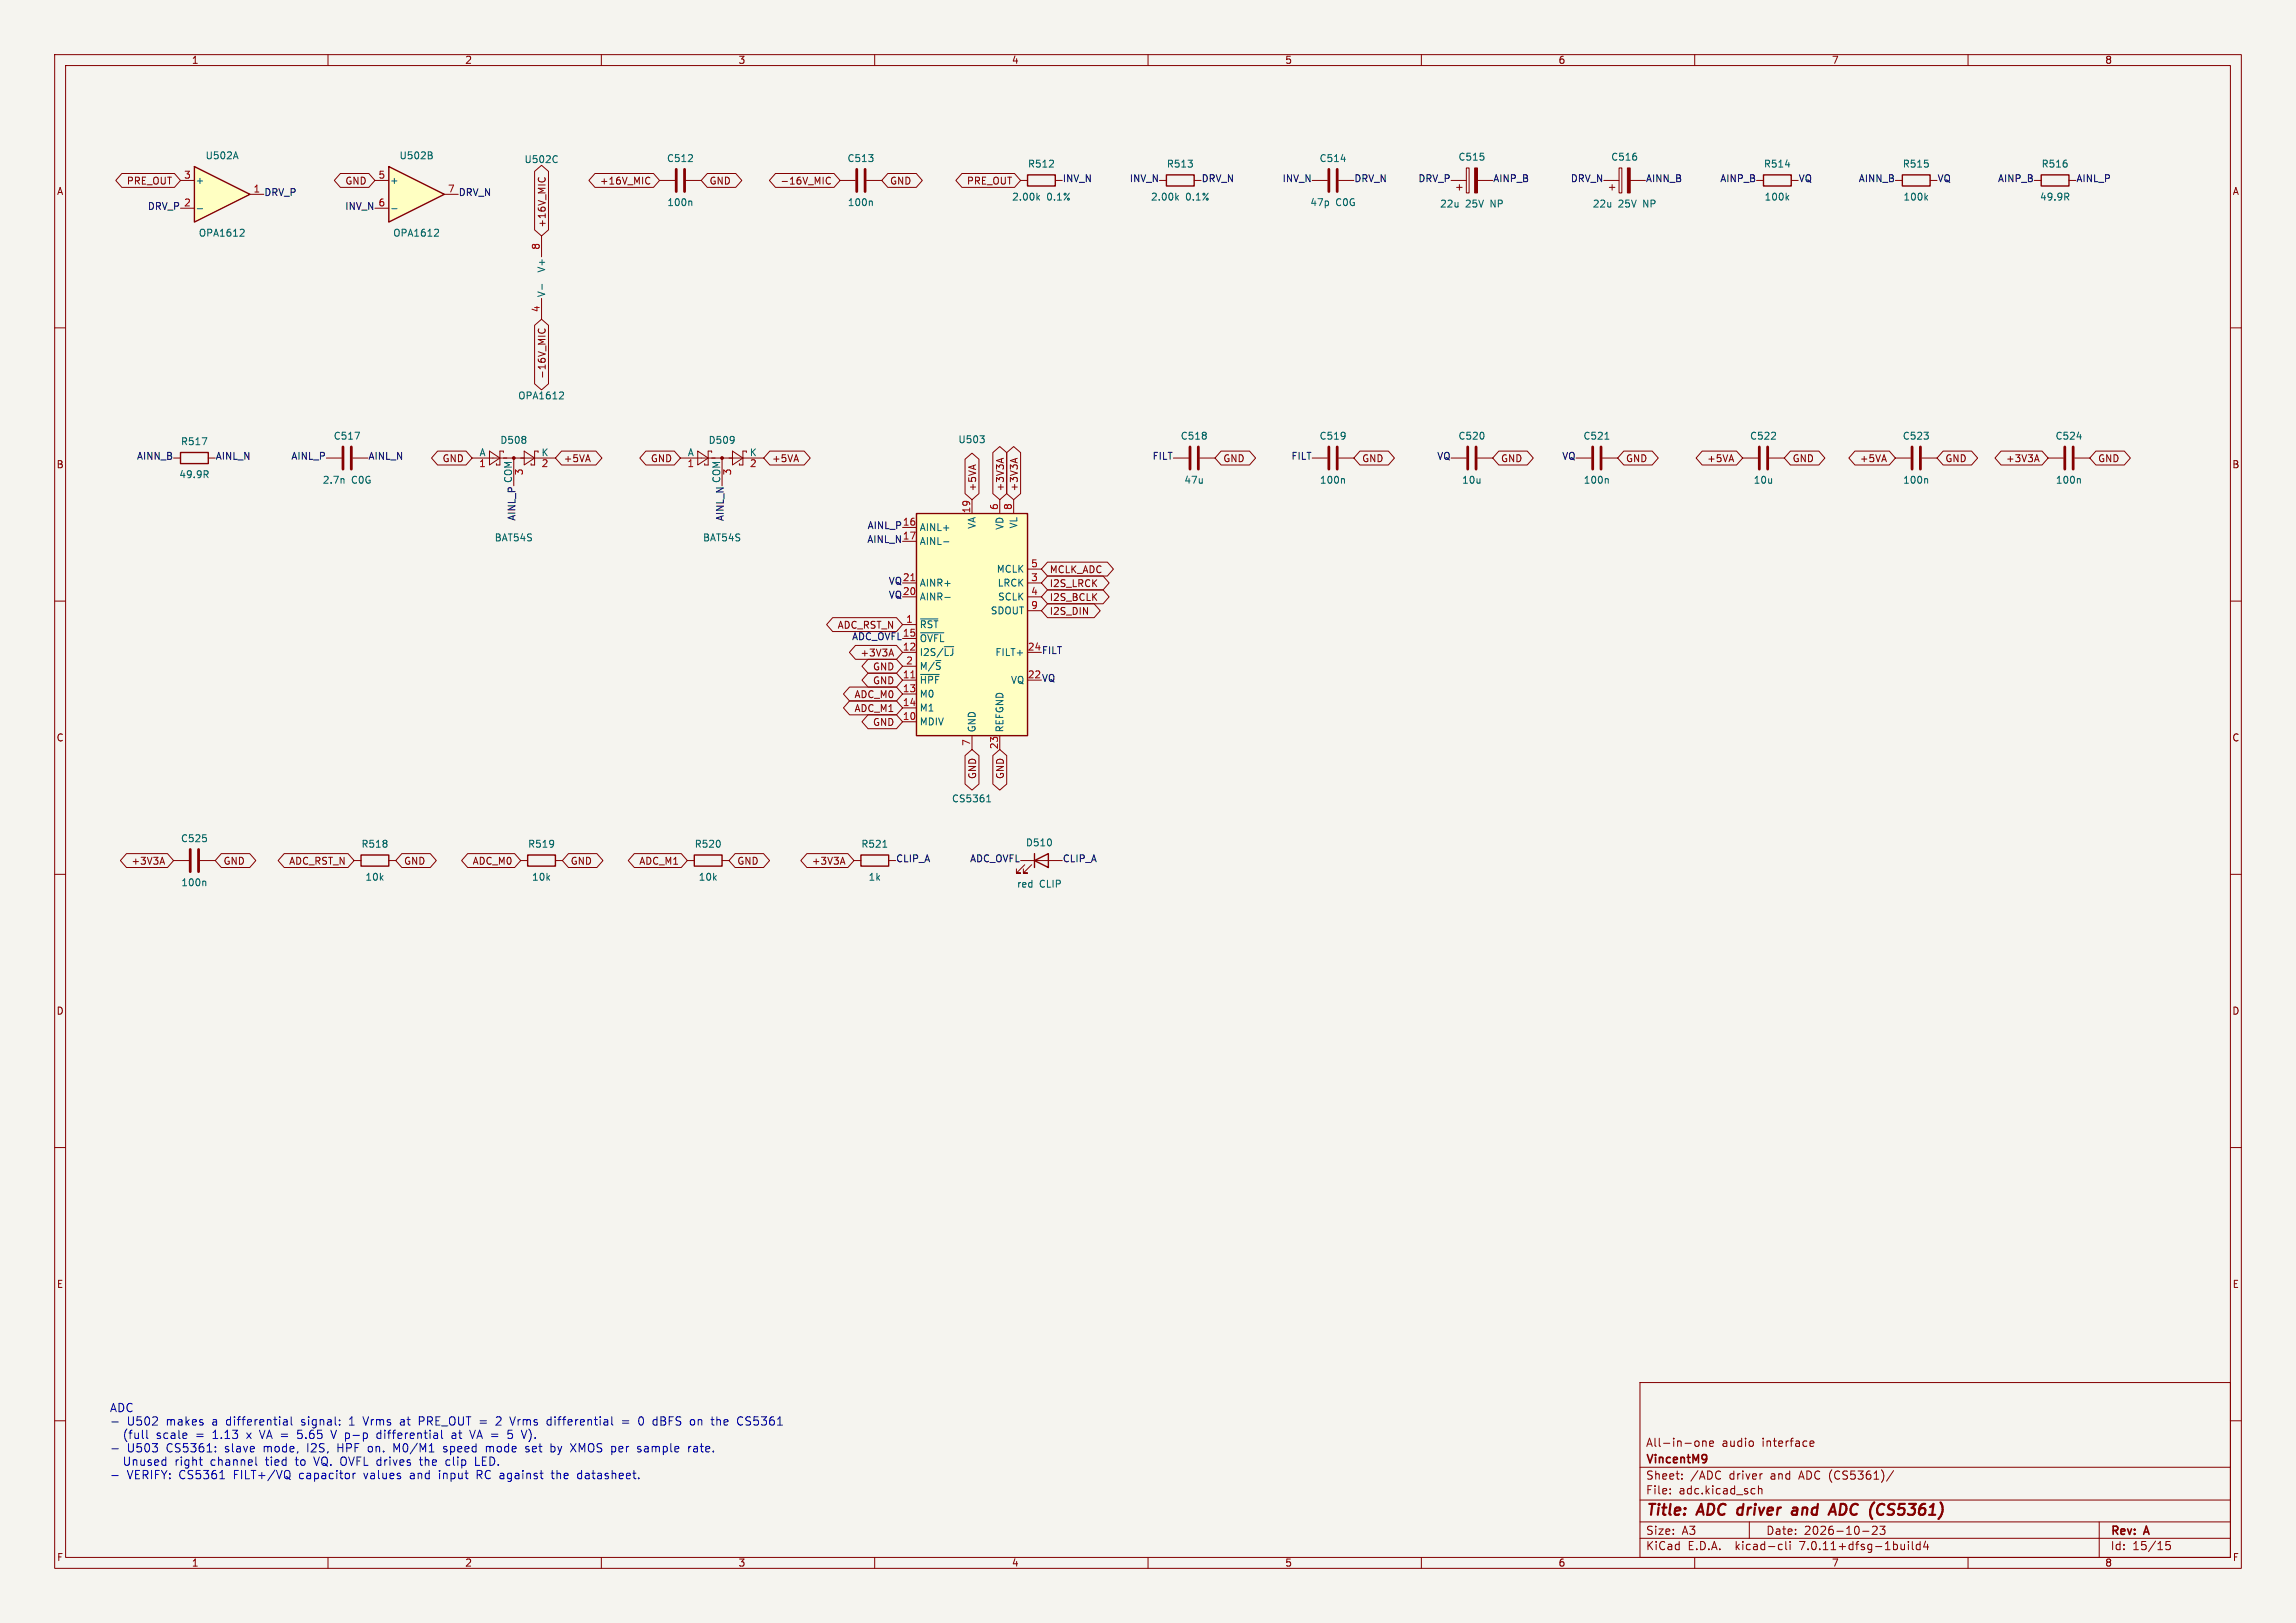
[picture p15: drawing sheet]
<svg xmlns="http://www.w3.org/2000/svg" width="420mm" height="297mm" viewBox="0 0 420 297" stroke-linecap="round" stroke-linejoin="round" font-family="sans-serif">
<defs><g id="words">
<g font-size="2.8" fill="#840000">
<text x="301" y="277.9">Title:</text>
<text x="310.6" y="277.9">ADC driver</text>
<text x="329.5" y="277.9">and</text>
<text x="337.2" y="277.9">ADC (CS5361)</text>
</g>
<g font-size="2.1" fill="#0000c2">
<text x="20" y="258.7">ADC</text>
<text x="22.6" y="263.6">(full</text>
<text x="23.2" y="261.2">U502</text>
<text x="28.8" y="263.6">scale</text>
<text x="30.5" y="261.2">makes</text>
<text x="36.1" y="263.6">=</text>
<text x="39" y="261.2">a</text>
<text x="39.3" y="263.6">1.13</text>
<text x="41.7" y="261.2">differential</text>
<text x="45.7" y="263.6">x</text>
<text x="48.3" y="263.6">VA =</text>
<text x="55.4" y="263.6">5.65</text>
<text x="55.5" y="261.2">signal:</text>
<text x="61.8" y="263.6">V p-p</text>
<text x="64.5" y="261.2">1</text>
<text x="67.2" y="261.2">Vrms</text>
<text x="70.4" y="263.6">differential</text>
<text x="74.1" y="261.2">at</text>
<text x="77.6" y="261.2">PRE_OUT =</text>
<text x="84.2" y="263.6">at</text>
<text x="87.8" y="263.6">VA =</text>
<text x="92.1" y="261.2">2</text>
<text x="94.8" y="261.2">Vrms</text>
<text x="94.9" y="263.6">5</text>
<text x="97.7" y="263.6">V).</text>
<text x="101.7" y="261.2">differential</text>
<text x="115.5" y="261.2">=</text>
<text x="118.7" y="261.2">0</text>
<text x="121.5" y="261.2">dBFS</text>
<text x="128.5" y="261.2">on</text>
<text x="132.5" y="261.2">the</text>
<text x="137.4" y="261.2">CS5361</text>
<text x="22.6" y="268.5">Unused</text>
<text x="23.2" y="266.1">U503</text>
<text x="30.5" y="266.1">CS5361:</text>
<text x="32.2" y="268.5">right</text>
<text x="38.8" y="268.5">channel</text>
<text x="41.3" y="266.1">slave</text>
<text x="48.5" y="266.1">mode,</text>
<text x="49.1" y="268.5">tied</text>
<text x="54.7" y="268.5">to</text>
<text x="56.6" y="266.1">I2S,</text>
<text x="58.2" y="268.5">VQ. OVFL drives</text>
<text x="62.3" y="266.1">HPF</text>
<text x="68" y="266.1">on.</text>
<text x="72.8" y="266.1">M0/M1</text>
<text x="78" y="268.5">the</text>
<text x="82.1" y="266.1">speed</text>
<text x="82.9" y="268.5">clip</text>
<text x="88.4" y="268.5">LED.</text>
<text x="90" y="266.1">mode</text>
<text x="97.4" y="266.1">set</text>
<text x="102.2" y="266.1">by</text>
<text x="106" y="266.1">XMOS per</text>
<text x="118.5" y="266.1">sample</text>
<text x="128" y="266.1">rate.</text>
<text x="23.2" y="271">VERIFY: CS5361</text>
<text x="42.9" y="271">FILT+/VQ</text>
<text x="55" y="271">capacitor</text>
<text x="67" y="271">values</text>
<text x="75.6" y="271">and</text>
<text x="81" y="271">input</text>
<text x="88.1" y="271">RC against</text>
<text x="102.1" y="271">the</text>
<text x="106.9" y="271">datasheet.</text>
</g>
<g font-size="2.1" fill="#840000">
<text x="301" y="268.2">VincentM9</text>
<text x="301" y="265">All-in-one</text>
<text x="314.9" y="265">audio</text>
<text x="322.4" y="265">interface</text>
<text x="301" y="273.7">File:</text>
<text x="301" y="271">Sheet:</text>
<text x="307.1" y="273.7">adc.kicad_sch</text>
<text x="309.2" y="271">/ADC</text>
<text x="316.4" y="271">driver</text>
<text x="324" y="271">and</text>
<text x="329.4" y="271">ADC (CS5361)/</text>
<text x="301" y="281.1">Size:</text>
<text x="307.6" y="281.1">A3</text>
<text x="323" y="281.1">Date:</text>
<text x="330" y="281.1">2026-10-23</text>
<text x="386" y="281.3">Rev:</text>
<text x="392.4" y="281.3">A</text>
<text x="301" y="283.9">KiCad</text>
<text x="308.7" y="283.9">E.D.A.</text>
<text x="317.6" y="283.9">kicad-cli</text>
<text x="329.5" y="283.9">7.0.11+dfsg-1build4</text>
<text x="386" y="283.9">Id:</text>
<text x="390.1" y="283.9">15/15</text>
</g>
<g font-size="1.8" fill="#840000">
<text x="35" y="11.9">1</text>
<text x="85" y="11.9">2</text>
<text x="135" y="11.9">3</text>
<text x="185" y="11.9">4</text>
<text x="235" y="11.9">5</text>
<text x="285" y="11.9">6</text>
<text x="335" y="11.9">7</text>
<text x="385" y="11.9">8</text>
<text x="10.3" y="35.9">A</text>
<text x="23.1" y="34">PRE_OUT</text>
<text x="63.1" y="34">GND</text>
<text x="109.6" y="34">+16V_MIC</text>
<text x="129.7" y="34">GND</text>
<text x="142.7" y="34">-16V_MIC</text>
<text x="162.7" y="34">GND</text>
<text x="176.8" y="34">PRE_OUT</text>
<text x="408.3" y="35.9">A</text>
<text x="100" y="41.7" transform="rotate(-90 100 41.7)">+16V_MIC</text>
<text x="100" y="69.4" transform="rotate(-90 100 69.4)">-16V_MIC</text>
<text x="10.3" y="85.9">B</text>
<text x="80.9" y="84.8">GND</text>
<text x="103" y="84.8">+5VA</text>
<text x="119" y="84.8">GND</text>
<text x="141.1" y="84.8">+5VA</text>
<text x="223.7" y="84.8">GND</text>
<text x="249.1" y="84.8">GND</text>
<text x="274.5" y="84.8">GND</text>
<text x="297.3" y="84.8">GND</text>
<text x="312.2" y="84.8">+5VA</text>
<text x="327.8" y="84.8">GND</text>
<text x="340.1" y="84.8">+5VA</text>
<text x="355.8" y="84.8">GND</text>
<text x="366.8" y="84.8">+3V3A</text>
<text x="383.7" y="84.8">GND</text>
<text x="408.2" y="85.9">B</text>
<text x="178.8" y="90" transform="rotate(-90 178.8 90)">+5VA</text>
<text x="183.8" y="90" transform="rotate(-90 183.8 90)">+3V3A</text>
<text x="186.4" y="90" transform="rotate(-90 186.4 90)">+3V3A</text>
<text x="191.9" y="105.1">MCLK_ADC</text>
<text x="191.9" y="107.6">I2S_LRCK</text>
<text x="191.9" y="112.7">I2S_DIN</text>
<text x="191.9" y="110.2">I2S_BCLK</text>
<text x="153.1" y="115.3">ADC_RST_N</text>
<text x="157.3" y="120.3">+3V3A</text>
<text x="159.6" y="125.4">GND</text>
<text x="159.6" y="122.9">GND</text>
<text x="156.2" y="130.5">ADC_M1</text>
<text x="156.2" y="128">ADC_M0</text>
<text x="10.3" y="135.9">C</text>
<text x="159.6" y="133">GND</text>
<text x="408.2" y="135.9">C</text>
<text x="178.8" y="142.7" transform="rotate(-90 178.8 142.7)">GND</text>
<text x="183.8" y="142.7" transform="rotate(-90 183.8 142.7)">GND</text>
<text x="23.9" y="158.4">+3V3A</text>
<text x="40.8" y="158.4">GND</text>
<text x="52.8" y="158.4">ADC_RST_N</text>
<text x="73.8" y="158.4">GND</text>
<text x="86.4" y="158.4">ADC_M0</text>
<text x="104.3" y="158.4">GND</text>
<text x="116.8" y="158.4">ADC_M1</text>
<text x="134.8" y="158.4">GND</text>
<text x="148.4" y="158.4">+3V3A</text>
<text x="10.3" y="185.9">D</text>
<text x="408.2" y="185.9">D</text>
<text x="10.3" y="235.9">E</text>
<text x="408.3" y="235.9">E</text>
<text x="10.3" y="285.9">F</text>
<text x="35" y="286.9">1</text>
<text x="85" y="286.9">2</text>
<text x="135" y="286.9">3</text>
<text x="185" y="286.9">4</text>
<text x="235" y="286.9">5</text>
<text x="285" y="286.9">6</text>
<text x="335" y="286.9">7</text>
<text x="385" y="286.9">8</text>
<text x="408.3" y="285.9">F</text>
</g>
<g font-size="1.8" fill="#006464">
<text x="37.5" y="29.3">U502A</text>
<text x="73" y="29.3">U502B</text>
<text x="121.9" y="29.9">C512</text>
<text x="154.9" y="29.9">C513</text>
<text x="241.3" y="29.9">C514</text>
<text x="266.7" y="29.6">C515</text>
<text x="294.6" y="29.6">C516</text>
<text x="35.7" y="33.9">+</text>
<text x="71.2" y="33.9">+</text>
<text x="95.8" y="30">U502C</text>
<text x="187.9" y="30.9">R512</text>
<text x="213.3" y="30.9">R513</text>
<text x="322.6" y="30.9">R514</text>
<text x="348" y="30.9">R515</text>
<text x="373.4" y="30.9">R516</text>
<text x="122" y="37.9">100n</text>
<text x="155" y="37.9">100n</text>
<text x="185" y="36.9">2.00k</text>
<text x="191.5" y="36.9">0.1%</text>
<text x="210.4" y="36.9">2.00k</text>
<text x="216.9" y="36.9">0.1%</text>
<text x="239.6" y="37.9">47p</text>
<text x="244.3" y="37.9">C0G</text>
<text x="263.3" y="38.2">22u</text>
<text x="268.1" y="38.2">25V</text>
<text x="272.8" y="38.2">NP</text>
<text x="291.3" y="38.2">22u</text>
<text x="296" y="38.2">25V</text>
<text x="300.7" y="38.2">NP</text>
<text x="322.7" y="36.9">100k</text>
<text x="348.1" y="36.9">100k</text>
<text x="373.1" y="36.9">49.9R</text>
<text x="36.3" y="43.5">OPA1612</text>
<text x="71.8" y="43.5">OPA1612</text>
<text x="99.9" y="50" transform="rotate(-90 99.9 50)">V+</text>
<text x="99.9" y="54.5" transform="rotate(-90 99.9 54.5)">V-</text>
<text x="94.7" y="73.3">OPA1612</text>
<text x="33" y="81.7">R517</text>
<text x="60.9" y="80.7">C517</text>
<text x="87.6" y="83.6">A</text>
<text x="91.4" y="81.4">D508</text>
<text x="99" y="83.6">K</text>
<text x="125.7" y="83.6">A</text>
<text x="129.5" y="81.4">D509</text>
<text x="137.1" y="83.6">K</text>
<text x="175.2" y="81.3">U503</text>
<text x="215.9" y="80.7">C518</text>
<text x="241.3" y="80.7">C519</text>
<text x="266.7" y="80.7">C520</text>
<text x="289.5" y="80.7">C521</text>
<text x="320" y="80.7">C522</text>
<text x="348" y="80.7">C523</text>
<text x="375.9" y="80.7">C524</text>
<text x="32.7" y="87.7">49.9R</text>
<text x="59" y="88.7">2.7n</text>
<text x="64.3" y="88.7">C0G</text>
<text x="93.7" y="88.5" transform="rotate(-90 93.7 88.5)">COM</text>
<text x="131.8" y="88.5" transform="rotate(-90 131.8 88.5)">COM</text>
<text x="216.6" y="88.7">47u</text>
<text x="241.3" y="88.7">100n</text>
<text x="267.4" y="88.7">10u</text>
<text x="289.6" y="88.7">100n</text>
<text x="320.7" y="88.7">10u</text>
<text x="348" y="88.7">100n</text>
<text x="376" y="88.7">100n</text>
<text x="90.4" y="99.3">BAT54S</text>
<text x="128.5" y="99.3">BAT54S</text>
<text x="168.1" y="97.4">AINL+</text>
<text x="168.1" y="99.9">AINL-</text>
<text x="178.7" y="96.9" transform="rotate(-90 178.7 96.9)">VA</text>
<text x="183.7" y="97" transform="rotate(-90 183.7 97)">VD</text>
<text x="186.3" y="96.8" transform="rotate(-90 186.3 96.8)">VL</text>
<text x="168.1" y="107.5">AINR+</text>
<text x="182.2" y="105">MCLK</text>
<text x="182.4" y="107.5">LRCK</text>
<text x="168.1" y="110.1">AINR-</text>
<text x="181.1" y="112.6">SDOUT</text>
<text x="182.5" y="110.1">SCLK</text>
<text x="168.1" y="115.2">~{RST}</text>
<text x="168.1" y="117.7">~{OVFL}</text>
<text x="168.1" y="125.3">~{HPF}</text>
<text x="168.1" y="120.2">I2S/~{LJ}</text>
<text x="168.1" y="122.8">M/~{S}</text>
<text x="182" y="120.2">FILT+</text>
<text x="184.8" y="125.3">VQ</text>
<text x="168.1" y="127.9">M0</text>
<text x="168.1" y="130.4">M1</text>
<text x="168.1" y="132.9">MDIV</text>
<text x="178.7" y="134.1" transform="rotate(-90 178.7 134.1)">GND</text>
<text x="183.7" y="134.1" transform="rotate(-90 183.7 134.1)">REFGND</text>
<text x="174" y="147">CS5361</text>
<text x="33" y="154.3">C525</text>
<text x="66" y="155.3">R518</text>
<text x="96.5" y="155.3">R519</text>
<text x="127" y="155.3">R520</text>
<text x="157.5" y="155.3">R521</text>
<text x="187.6" y="155.1">D510</text>
<text x="66.8" y="161.4">10k</text>
<text x="97.2" y="161.4">10k</text>
<text x="127.7" y="161.4">10k</text>
<text x="158.8" y="161.4">1k</text>
<text x="33.1" y="162.4">100n</text>
<text x="185.9" y="162.6">red</text>
<text x="190.1" y="162.6">CLIP</text>
</g>
<g font-size="1.8" fill="#a90000">
<text x="33.6" y="32.8">3</text>
<text x="46.3" y="35.3">1</text>
<text x="69.1" y="32.8">5</text>
<text x="81.8" y="35.3">7</text>
<text x="33.6" y="37.8">2</text>
<text x="69.1" y="37.8">6</text>
<text x="98.8" y="45.8" transform="rotate(-90 98.8 45.8)">8</text>
<text x="98.8" y="57.2" transform="rotate(-90 98.8 57.2)">4</text>
<text x="87.6" y="85.8">1</text>
<text x="96" y="87.1" transform="rotate(-90 96 87.1)">3</text>
<text x="99" y="85.8">2</text>
<text x="125.7" y="85.8">1</text>
<text x="134.1" y="87.1" transform="rotate(-90 134.1 87.1)">3</text>
<text x="137.1" y="85.8">2</text>
<text x="177.5" y="94" transform="rotate(-90 177.5 94)">19</text>
<text x="182.6" y="93.4" transform="rotate(-90 182.6 93.4)">6</text>
<text x="185.2" y="93.4" transform="rotate(-90 185.2 93.4)">8</text>
<text x="188.5" y="106.4">3</text>
<text x="188.5" y="103.9">5</text>
<text x="188.5" y="109">4</text>
<text x="188.5" y="111.5">9</text>
<text x="165.1" y="119.1">12</text>
<text x="165.1" y="116.6">15</text>
<text x="165.7" y="114">1</text>
<text x="187.9" y="119.1">24</text>
<text x="165.1" y="124.2">11</text>
<text x="165.7" y="121.7">2</text>
<text x="187.9" y="124.2">22</text>
<text x="165.1" y="131.8">10</text>
<text x="165.1" y="126.7">13</text>
<text x="165.1" y="129.3">14</text>
<text x="177.5" y="136.6" transform="rotate(-90 177.5 136.6)">7</text>
<text x="182.6" y="137.2" transform="rotate(-90 182.6 137.2)">23</text>
</g>
<g font-size="1.8" fill="#0f0f0f">
<text x="194.3" y="33.5">INV_N</text>
<text x="206.6" y="33.5">INV_N</text>
<text x="219.7" y="33.5">DRV_N</text>
<text x="234.5" y="33.5">INV_N</text>
<text x="247.6" y="33.5">DRV_N</text>
<text x="259.4" y="33.5">DRV_P</text>
<text x="273" y="33.5">AINP_B</text>
<text x="287.2" y="33.5">DRV_N</text>
<text x="301" y="33.5">AINN_B</text>
<text x="314.6" y="33.5">AINP_B</text>
<text x="328.9" y="33.5">VQ</text>
<text x="339.9" y="33.5">AINN_B</text>
<text x="354.3" y="33.5">VQ</text>
<text x="365.4" y="33.5">AINP_B</text>
<text x="379.7" y="33.5">AINL_P</text>
<text x="27" y="38.6">DRV_P</text>
<text x="48.3" y="36.1">DRV_P</text>
<text x="63.1" y="38.6">INV_N</text>
<text x="83.8" y="36.1">DRV_N</text>
<text x="25" y="84.3">AINN_B</text>
<text x="39.4" y="84.3">AINL_N</text>
<text x="53.2" y="84.3">AINL_P</text>
<text x="67.3" y="84.3">AINL_N</text>
<text x="210.7" y="84.3">FILT</text>
<text x="236.1" y="84.3">FILT</text>
<text x="262.8" y="84.3">VQ</text>
<text x="285.7" y="84.3">VQ</text>
<text x="94.5" y="95.4" transform="rotate(-90 94.5 95.4)">AINL_P</text>
<text x="132.6" y="95.5" transform="rotate(-90 132.6 95.5)">AINL_N</text>
<text x="158.5" y="99.6">AINL_N</text>
<text x="158.6" y="97">AINL_P</text>
<text x="165.1" y="96.3">16</text>
<text x="165.1" y="98.8">17</text>
<text x="162.5" y="107.2">VQ</text>
<text x="165.1" y="106.4">21</text>
<text x="162.5" y="109.7">VQ</text>
<text x="165.1" y="109">20</text>
<text x="155.8" y="117.4">ADC_OVFL</text>
<text x="190.5" y="119.9">FILT</text>
<text x="190.5" y="125">VQ</text>
<text x="163.8" y="158">CLIP_A</text>
<text x="177.4" y="158">ADC_OVFL</text>
<text x="194.3" y="158">CLIP_A</text>
</g>
</g></defs>
<path d="M0 0h420v297h-420z" fill="#f5f4ef" stroke="#f5f4ef" stroke-width=".18"/>
<g fill="none" stroke="#840000" stroke-width=".18">
<path d="M10 10h400v277h-400zM12 12h396v273h-396zM60 10v2M110 10v2M160 10v2M210 10v2M260 10v2M310 10v2M360 10v2M186.7 33h1.3M193 33h1.3M10 60h2"/>
<path d="M408 60h2M10 110h2M408 110h2M10 160h2M408 160h2M10 210h2M408 210h2M10 260h2M300 253h108v32h-108zM408 260h2M300 278.5h108M300 274.5h108"/>
<path d="M300 268.5h108M305.5 273.2v.2M305.5 272.5v.1M307.7 270.5v.2M307.7 269.8v.1M310.3 263.7l.4 .1 .1 .2-.1 .5-.4 .2M311.4 263.8l.3-.1 .3 .1 .1 .9M311.4 263.7v1M312.7 264.2l.7-.2v-.2l-.5-.1-.2 .2 .1 .7h.6M320 278.5v3M320.7 263.8v.7M320.9 272.4l.1 .1"/>
<path d="M321 273.3l-.1 .1M321.7 271.9v1.5M321.7 272.5l.2-.1 .3 .1 .1 .9M322.2 269.7h.2M331.1 264.2l.7-.2-.1-.2-.4-.1-.2 .2 .1 .7h.5M343.3 279.4v.5l-.9 .9h1M344.8 279.3l-.5 .6 .4 .1v.6l-.2 .2h-.4l-.2-.2M346.4 269.1l-1.3 1.9M384 278.5v6.5M60 285v2M110 285v2M160 285v2"/>
<path d="M210 285v2M260 285v2M300 281.5h108M310 285v2M325.6 282.6l.4 .1M326 283.5l-.4 .1M326.7 282.1v1.3l.2 .2M327.4 282.1v.1M327.4 282.6v1M340.7 280.2h1.2M349.1 282.1v.1M349.1 282.6v1"/>
<path d="M349.8 282.1v1.3l.2 .2M351.2 282.7l-.4-.1-.3 .3v.4l.2 .2h.5M351.2 282.1v1.5M352.2 282l-.3 1.1h.9M352.6 282.6v1M360 285v2M396.9 282.1h-.7v.7l.2-.1h.5l.1 .2-.1 .5-.2 .2-.5-.2"/>
</g>
<path d="M328 276l.2-.1 .5 .1M328.8 276.3l-.7 .1a.4 .4 0 0 0-.3 .4 .4 .4 0 0 0 .2 .4l.7-.1M334.7 276.6h1M335.4 275.2l.4 2" fill="none" stroke="#840000" stroke-width=".4"/>
<path d="M312 266.3h.1a1.27 1.27 0 0 1-.1 1.2M312.2 266.8l-.2 .2" fill="none" stroke="#840000" stroke-width=".3"/>
<path d="M188 32h5v2h-5z" fill="none" stroke="#840000" stroke-width=".25"/>
<path d="M189.8 36.1l.4 .5M190.2 35.8l-.5 .5" fill="none" stroke="#006464" stroke-width=".18"/>
<path d="M35.6 30.5l10.1 5.1-10.1 5z" fill="#ffffc2"/>
<g fill="none" stroke="#840000" stroke-width=".25">
<path d="M35.6 30.5l10.1 5.1-10.1 5zM213.4 32h5v2h-5zM322.6 32h5.1v2h-5.1zM348 32h5.1v2h-5.1zM373.4 32h5.1v2h-5.1zM33 82.8h5.1v2h-5.1zM167.6 94h20.4v40.6h-20.4zM66 156.5h5.1v2h-5.1zM96.5 156.5h5.1v2h-5.1zM127 156.5h5.1v2h-5.1zM157.5 156.5h5.1v2h-5.1zM189.2 157.5l2.6-1.3v2.6z"/>
<path d="M189.2 156.2v2.6"/>
</g>
<g fill="none" stroke="#840000" stroke-width=".18">
<path d="M33 38.1h2.6M33 33h2.6M45.7 35.6h2.6M120.6 33h2.8M125.5 33h2.8M153.7 33h2.8M158.5 33h2.8M212.1 33h1.3M218.4 33h1.3M240 33h2.8M244.9 33h2.7M265.4 33h2.8"/>
<path d="M266.4 34.3h1.1M267 33.8v1M268.2 30.7h.5v4.6h-.5zM270.3 33h2.7M293.4 33h2.8M294.4 34.3h1M294.9 33.8v1M296.2 30.7h.5v4.6h-.5zM298.2 33h2.8M321.3 33h1.3M327.7 33h1.2M346.7 33h1.3"/>
<path d="M353.1 33h1.2M372.1 33h1.3M378.5 33h1.2M99.1 43.2v3.8M99.1 54.6v3.8M31.7 83.8h1.3M38.1 83.8h1.3M59.7 83.8h2.8M64.5 83.8h2.8M86.4 83.8h15.2M89.5 82.6l1.9 1.2-1.9 1.3zM92.1 82.8v-.2h-.7v2.5h-.6v-.3"/>
<path d="M94 83.8v5.1M95.9 82.6l1.9 1.2-1.9 1.3zM98.4 82.8v-.2h-.6v2.5h-.6v-.3M124.5 83.8h15.2M127.6 82.6l1.9 1.2-1.9 1.3zM130.2 82.8v-.2h-.7v2.5h-.6v-.3M132.1 83.8v5.1M134 82.6l1.9 1.2-1.9 1.3zM136.5 82.8v-.2h-.6v2.5h-.6v-.3M165.1 96.5h2.5M165.1 99.1h2.5M177.8 91.4v2.6"/>
<path d="M182.9 91.4v2.6M185.4 91.4v2.6M214.6 83.8h2.8M219.5 83.8h2.7M240 83.8h2.8M244.9 83.8h2.7M265.4 83.8h2.8M270.3 83.8h2.7M288.3 83.8h2.8M293.1 83.8h2.8M346.7 83.8h2.8M351.5 83.8h2.8"/>
<path d="M374.6 83.8h2.8M379.5 83.8h2.8M165.1 114.3h2.5M165.1 119.4h2.5M165.1 116.8h2.5M165.1 109.2h2.5M165.1 106.7h2.5M188 119.4h2.5M188 109.2h2.5M188 106.7h2.5M188 104.1h2.5M188 111.8h2.5"/>
<path d="M165.1 132.1h2.5M165.1 124.5h2.5M165.1 127h2.5M165.1 129.5h2.5M165.1 121.9h2.5M177.8 134.6v2.6M182.9 134.6v2.6M188 124.5h2.5M31.7 157.5h2.8M36.6 157.5h2.8M64.8 157.5h1.2M71.1 157.5h1.3"/>
<path d="M95.2 157.5h1.3M101.6 157.5h1.3M125.7 157.5h1.3M132.1 157.5h1.2M156.2 157.5h1.3M162.6 157.5h1.2M186.7 157.5h7.6M187.5 158.2l-1.6 1.6h.8h-.8v-.8M188.7 158.2l-1.5 1.6h.8h-.8v-.8"/>
</g>
<g fill="none" stroke="#006464" stroke-width=".18">
<path d="M36.1 38.2h1M43.1 27.8l.4 1.3M101.9 28.5v.1M101.9 29.6v.1M126.4 36.8l.1 .2v.6M159.4 36.8l.2 .2v.6M215.2 36.1l.4 .5M215.6 35.8l-.5 .5M245.3 29.1h.8M326.6 30.2h.8M326.8 36.1l.4 .5M327.2 35.8l-.5 .5"/>
<path d="M352.2 36.1l.4 .5M352.6 35.8l-.5 .5M378 36l.4 .6M378.3 35.4l.1 .2-.1 .4M44.4 42l.3 .2-.1 .3-.7 .7h.8M99.2 52v1M64.9 79.1h.9l-.6 1.3M102.8 71.7l.3 .3-.1 .3-.7 .7h.8M179.3 79.7h.7l-.4 .5M379.9 79.9h.8M37 80.1h.8l-.5 1.3M37.6 86.8l.5 .6"/>
<path d="M37.9 86.2l.2 .2-.2 .4M62.9 87.6v.8M172.6 99.2h1M180 80.4v.5M245.7 87.6l.2 .2v.6M293.6 80.4h.7M294 87.6l.2 .2v.6M352.4 87.6l.2 .2v.6M380.4 87.6l.1 .2v.6M168.4 113.3h3.2M168.4 115.8h4.3M172.8 109.3h1"/>
<path d="M168.4 123.4h3.4M161.5 155h.7M180.5 146.7h.7M180.6 145.8l.3-.3v1.2M37.5 161.2l.1 .2v.7"/>
</g>
<g fill="none" stroke="#840000" stroke-width=".51">
<path d="M123.7 31v4.1M125.2 31v4.1M156.7 31v4.1M158.2 31v4.1M243.1 31v4.1M244.6 31v4.1M62.7 81.8v4.1M64.3 81.8v4.1M217.7 81.8v4.1M219.2 81.8v4.1M243.1 81.8v4.1M244.6 81.8v4.1"/>
<path d="M268.5 81.8v4.1M270 81.8v4.1M291.3 81.8v4.1M292.9 81.8v4.1M349.8 81.8v4.1M351.3 81.8v4.1M377.7 81.8v4.1M379.2 81.8v4.1M34.8 155.4v4.1M36.3 155.4v4.1"/>
</g>
<g fill="#840000" stroke="#840000" stroke-width=".18">
<path d="M297.7 30.7h.5v4.6h-.5z"/>
<path d="M269.7 30.7h.6v4.6h-.6z"/>
<circle cx="94" cy="83.8" r=".25"/>
<circle cx="132.1" cy="83.8" r=".25"/>
</g>
<path d="M167.6 94h20.4v40.6h-20.4z" fill="#ffffc2" stroke="#ffffc2" stroke-width=".18"/>
<path d="M166.6 106.3h.7M166.6 124h.7" fill="none" stroke="#a90000" stroke-width=".18"/>
<path d="M71.1 30.5l10.2 5.1-10.2 5z" fill="#ffffc2"/>
<path d="M71.1 30.5l10.2 5.1-10.2 5z" fill="none" stroke="#840000" stroke-width=".25"/>
<g fill="none" stroke="#840000" stroke-width=".18">
<path d="M22.3 31.8h9.6l1.1 1.2-1.1 1.3h-9.6l-1.1-1.3zM62.3 31.8h5.2l1.1 1.2-1.1 1.3h-5.2l-1.1-1.3zM68.6 33h2.5M68.6 38.1h2.5M81.3 35.6h2.5M97.8 31.4l1.3-1.2 1.2 1.2v10.7l-1.2 1.1-1.3-1.1zM98.6 32.5l-.1 .4M99.6 32.5l.1 .4M108.8 31.8h10.7l1.1 1.2-1.1 1.3h-10.7l-1.1-1.3zM118.5 32.4l.4 .1M118.9 33.6l-.4 .1M129.4 31.8h5.2l1.1 1.2-1.1 1.3h-5.2l-1.1-1.3z"/>
<path d="M141.9 31.8h10.7l1.1 1.2-1.1 1.3h-10.7l-1.2-1.3zM151.1 33.1l.3 .5 .3 .1 .2-.1M151.9 32.5l-.2-.1-.3 .1-.3 .5M162.4 31.8h5.2l1.1 1.2-1.1 1.3h-5.2l-1.1-1.3zM176 31.8h9.6l1.1 1.2-1.1 1.3h-9.6l-1.2-1.3zM97.8 59.5l1.3-1.1 1.2 1.1v10.7l-1.2 1.2-1.3-1.2zM98.6 60.2l-.1 .2v.3l.5 .3M99.6 60.2l.1 .2v.3l-.5 .3M80 82.5h5.2l1.2 1.3-1.2 1.3h-5.2l-1.1-1.3zM102.7 82.5h6.3l1.1 1.3-1.1 1.3h-6.3l-1.1-1.3zM118.1 82.5h5.2l1.2 1.3-1.2 1.3h-5.2l-1.1-1.3zM140.8 82.5h6.3l1.1 1.3-1.1 1.3h-6.3l-1.1-1.3z"/>
<path d="M176.5 84l1.3-1.1 1.3 1.1v6.3l-1.3 1.1-1.3-1.1zM181.6 82.8l1.3-1.1 1.3 1.1v7.5l-1.3 1.1-1.3-1.1zM183.2 84v.6M183.6 83.9l-1.3 .4M184.1 82.8l1.3-1.1 1.3 1.1v7.5l-1.3 1.1-1.3-1.1zM185.7 84v.6M186.1 83.9l-1.3 .4M223.4 82.5h5.2l1.1 1.3-1.1 1.3h-5.2l-1.2-1.3zM248.8 82.5h5.2l1.1 1.3-1.1 1.3h-5.2l-1.2-1.3zM274.2 82.5h5.2l1.1 1.3-1.1 1.3h-5.2l-1.2-1.3zM297 82.5h5.2l1.1 1.3-1.1 1.3h-5.2l-1.1-1.3zM311.4 82.5h6.3l1.1 1.3-1.1 1.3h-6.3l-1.1-1.3z"/>
<path d="M318.8 83.8h2.8M323.6 83.8h2.8M327.5 82.5h5.2l1.1 1.3-1.1 1.3h-5.2l-1.1-1.3zM339.3 82.5h6.3l1.1 1.3-1.1 1.3h-6.3l-1.1-1.3zM355.4 82.5h5.2l1.2 1.3-1.2 1.3h-5.2l-1.1-1.3zM366 82.5h7.5l1.1 1.3-1.1 1.3h-7.5l-1.1-1.3zM372.3 84.1h.6M372.6 83.2l.4 1.3M383.4 82.5h5.2l1.1 1.3-1.1 1.3h-5.2l-1.1-1.3zM152.3 113h11.7l1.1 1.3-1.1 1.3h-11.7l-1.1-1.3zM156.5 118.1h7.5l1.1 1.3-1.1 1.3h-7.5l-1.1-1.3zM162.7 119.7h.6"/>
<path d="M163 118.8l.5 1.3M191.6 102.9h11l1.1 1.2-1.1 1.3h-11l-1.1-1.3zM191.6 110.5h8.5l1.2 1.3-1.2 1.2h-8.5l-1.1-1.2zM191.6 107.9h10.2l1.1 1.3-1.1 1.3h-10.2l-1.1-1.3zM191.6 105.4h10.2l1.1 1.3-1.1 1.3h-10.2l-1.1-1.3zM155.4 128.3h8.6l1.1 1.2-1.1 1.3h-8.6l-1.1-1.3zM155.4 125.7h8.6l1.1 1.3-1.1 1.3h-8.6l-1.1-1.3zM158.8 123.2h5.2l1.1 1.3-1.1 1.2h-5.2l-1.1-1.2zM158.8 130.8h5.2l1.1 1.3-1.1 1.3h-5.2l-1.1-1.3zM158.8 120.6h5.2l1.1 1.3-1.1 1.3h-5.2l-1.1-1.3zM176.5 138.3l1.3-1.1 1.3 1.1v5.2l-1.3 1.1-1.3-1.1zM181.6 138.3l1.3-1.1 1.3 1.1v5.2l-1.3 1.1-1.3-1.1z"/>
<path d="M23.1 156.2h7.5l1.1 1.3-1.1 1.3h-7.5l-1.1-1.3zM29.4 157.8h.6M29.7 156.9l.4 1.3M40.5 156.2h5.2l1.1 1.3-1.1 1.3h-5.2l-1.1-1.3zM52 156.2h11.7l1.1 1.3-1.1 1.3h-11.7l-1.1-1.3zM73.5 156.2h5.2l1.1 1.3-1.1 1.3h-5.2l-1.1-1.3zM85.5 156.2h8.6l1.1 1.3-1.1 1.3h-8.6l-1.1-1.3zM104 156.2h5.2l1.1 1.3-1.1 1.3h-5.2l-1.1-1.3zM116 156.2h8.6l1.1 1.3-1.1 1.3h-8.6l-1.1-1.3zM134.5 156.2h5.2l1.1 1.3-1.1 1.3h-5.2l-1.2-1.3zM147.6 156.2h7.5l1.1 1.3-1.1 1.3h-7.5l-1.1-1.3zM153.8 157.8h.6"/>
<path d="M154.1 156.9l.5 1.3"/>
</g>
<path d="M71.6 38.2h1M78.8 28.4l.3 .2-.1 .3-.2 .2M78.9 27.9l.1 .1-.1 .3M80 42l.2 .2v.3l-.8 .7h.8" fill="none" stroke="#006464" stroke-width=".18"/>
<path d="M321.8 81.8v4.1M323.3 81.8v4.1" fill="none" stroke="#840000" stroke-width=".51"/>
<g fill="none" stroke="#0000c2" stroke-width=".18">
<path d="M52 259.8h.5v1M53.3 259.3v1.3l.2 .2M66.4 259.3l.5 1.5M73.4 259.8h-.1M77.3 259.3h-.6v1.5M91.5 259.3h-.5l-.2 .1M91.6 259.9l-.9 .9h1M94.3 259.3l-.5 1.5M100.4 259.8h.4M100.8 259.3v1.5M113.9 260h1.1M116.8 259.8l.2-.4 .2-.1a.87 .87 0 0 1 .1 1.5"/>
<path d="M127.7 259.8v1M127.9 259.8l-.2 .1M130.3 259.3v1.3M131.1 259.3v1.5M131.4 259.8h.3l.1 .2v.8M137.1 259.3h-.4l-.3 .3 .2 .3 .4 .2M20.5 260.2h1.1M20.5 265.1h1.1M20.5 270h1.1M26.8 261.7v1.3l.3 .2M39.4 265.6v.1M39.4 264.8v.1"/>
<path d="M40.2 270.6h.9M46.8 267.9l.2 .3M47.5 261.7l.5 1.5M52.5 260.1l-.5 .1M52.5 260.7l-.5 .1M52.6 270.3l.5 .5M53 269.3a1.03 1.03 0 0 1-.3 1.3M54.4 263.1l.6 .1M55.2 261.7h-.7l-.1 .7 .6-.1M57.4 266.6l.5 1.6M60.5 261.7l.5 1.5 .5-1.5M64.6 269.6v1"/>
<path d="M65 269.6l-.3 .1-.1 .2M67.4 264.8v.8M69.7 262.3l-.5-.1-.3 .3v.5l.2 .2h.6M69.7 261.7v1.5M72.6 265.3l-.5-1.1v1.5M73.4 260.2a.3 .3 0 0 0-.2 .3 .3 .3 0 0 0 .2 .3M76.7 260.1h.6M76.7 267.1h.6M76.9 266.6v1.3l.4 .3M80.4 269.6v1M80.8 263l.2 .2M81.1 265.6l.5 .1"/>
<path d="M81.6 264.7h-.2l-.3 .2 .1 .2 .4 .1M81.6 267.9l.3 .3 .4-.1M81.7 267.2l-.1 .2M82.7 262.3h.6l.1 .9M83.4 262.6l-.5 .1a.3 .3 0 0 0-.3 .3 .3 .3 0 0 0 .3 .2h.5M86.9 261.7l-.5 1.5M87 266.6v1.6h.7M87.3 269.9h.6M87.9 269.1h-.6v1.5M89 264.7v1M89.6 264.8l-.4-.1-.2 .1M93.6 262.4l.2 .2-.2 .6"/>
<path d="M96.7 264.8l-.3-.1-.2 .3 .6 .4M96.8 265.5l-.2 .2-.4-.1M97 263.4l-.3 .4M100.8 260.7l-.4 .1M100.8 269.6h.6M100.9 264.7l.5 .1 .1 .2v.6l-.6 .1M101 269.1v1.3l.4 .2M104.4 264.2l1 1.5M105.4 264.2l-1 1.5M105.7 270.3l.3 .3 .4-.1M106.4 269.7l-.4-.1-.3 .3M112 260.7l.1 .1"/>
<path d="M113.9 260.4h1.1M126.4 264.7l-.3 .1-.1 .2M126.9 264.8h.6M127.4 265.1h-.3a.3 .3 0 0 0-.3 .3 .3 .3 0 0 0 .3 .3h.3M136.4 260.7l.6 .1"/>
</g>
<use href="#words"/>
</svg>
